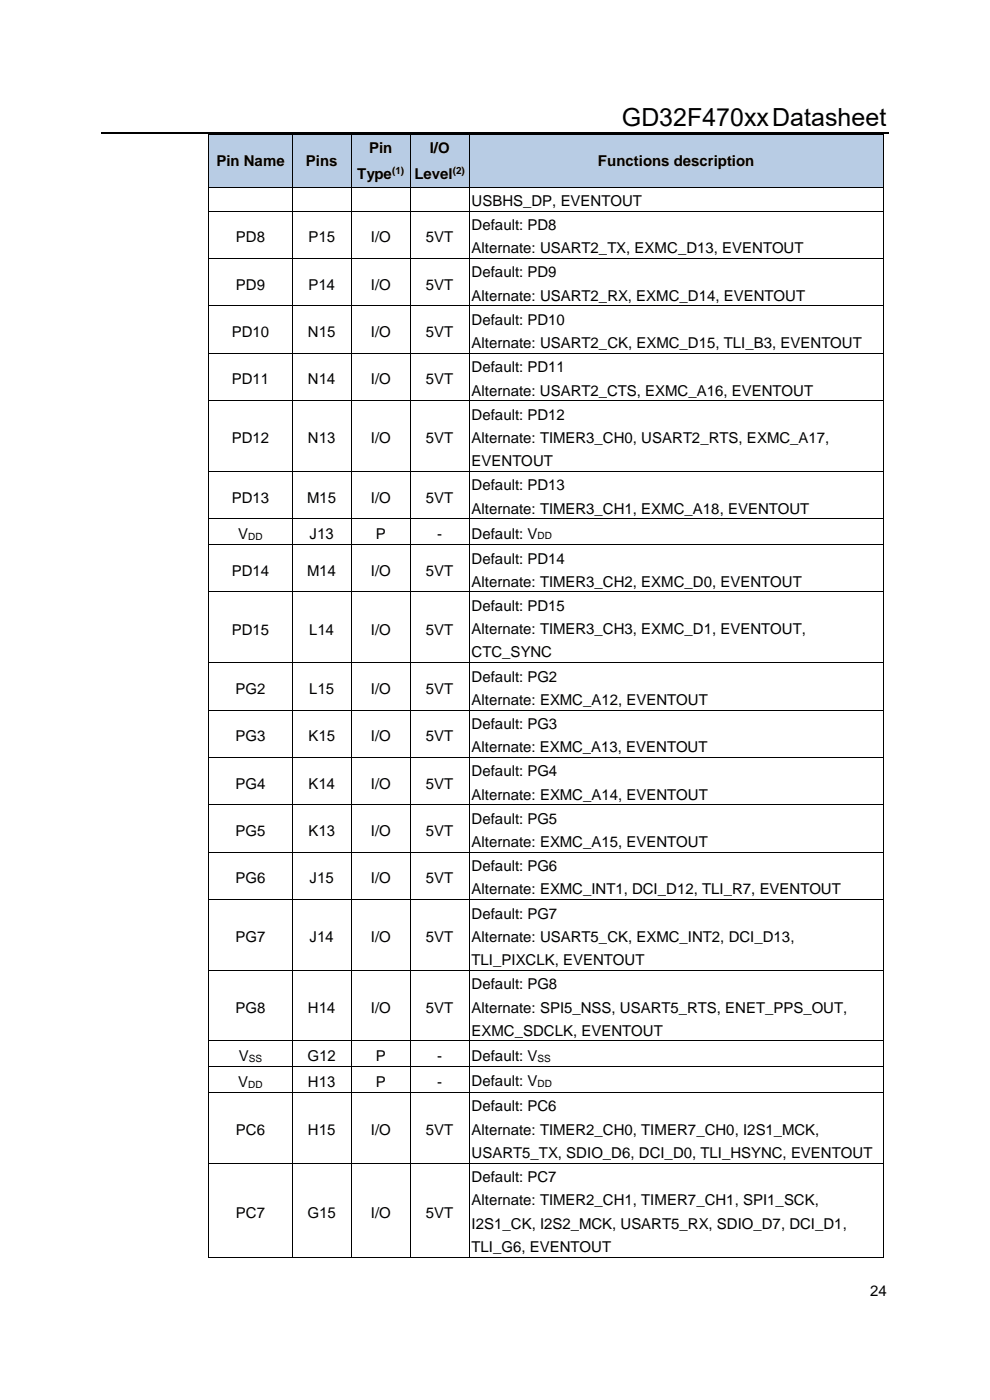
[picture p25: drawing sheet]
<svg xmlns="http://www.w3.org/2000/svg" width="210mm" height="297mm" viewBox="0 0 210 297" stroke-linecap="round" stroke-linejoin="round" font-family="sans-serif">
<defs><g id="words">
<text font-size="5.3" x="131.9" y="26.7">GD32F470xxDatasheet</text>
<g font-size="3.2">
<text x="45.9" y="35.2">Pin Name</text>
<text x="64.9" y="35.2">Pins</text>
<text x="78.3" y="32.5">Pin</text>
<text x="91.2" y="32.5">I/O</text>
<text x="126.9" y="35.2">Functions description</text>
<text x="75.8" y="38">Type</text>
<text x="87.9" y="38">Level</text>
<text x="100.1" y="43.7">USBHS_DP, EVENTOUT</text>
<text x="50" y="51.4">PD8</text>
<text x="65.4" y="51.4">P15</text>
<text x="78.7" y="51.4">I/O</text>
<text x="90.4" y="51.4">5VT</text>
<text x="100.1" y="48.8">Default: PD8</text>
<text x="100.1" y="53.7">Alternate: USART2_TX, EXMC_D13, EVENTOUT</text>
<text x="100.1" y="58.9">Default: PD9</text>
<text x="50" y="61.4">PD9</text>
<text x="65.4" y="61.4">P14</text>
<text x="78.7" y="61.4">I/O</text>
<text x="90.4" y="61.4">5VT</text>
<text x="100.1" y="63.8">Alternate: USART2_RX, EXMC_D14, EVENTOUT</text>
<text x="49.2" y="71.5">PD10</text>
<text x="65.3" y="71.5">N15</text>
<text x="78.7" y="71.5">I/O</text>
<text x="90.4" y="71.5">5VT</text>
<text x="100.1" y="68.9">Default: PD10</text>
<text x="100.1" y="73.8">Alternate: USART2_CK, EXMC_D15, TLI_B3, EVENTOUT</text>
<text x="49.2" y="81.5">PD11</text>
<text x="65.3" y="81.5">N14</text>
<text x="78.7" y="81.5">I/O</text>
<text x="90.4" y="81.5">5VT</text>
<text x="100.1" y="79">Default: PD11</text>
<text x="100.1" y="83.9">Alternate: USART2_CTS, EXMC_A16, EVENTOUT</text>
<text x="100.1" y="89">Default: PD12</text>
<text x="49.2" y="94.1">PD12</text>
<text x="65.3" y="94.1">N13</text>
<text x="78.7" y="94.1">I/O</text>
<text x="90.4" y="94.1">5VT</text>
<text x="100.1" y="94">Alternate: TIMER3_CH0, USART2_RTS, EXMC_A17,</text>
<text x="100.1" y="98.9">EVENTOUT</text>
<text x="49.2" y="106.6">PD13</text>
<text x="65.2" y="106.6">M15</text>
<text x="78.7" y="106.6">I/O</text>
<text x="90.4" y="106.6">5VT</text>
<text x="100.1" y="104">Default: PD13</text>
<text x="100.1" y="109">Alternate: TIMER3_CH1, EXMC_A18, EVENTOUT</text>
<text x="50.6" y="114.4">V</text>
<text x="65.7" y="114.4">J13</text>
<text x="79.7" y="114.4">P</text>
<text x="92.7" y="114.4">-</text>
<text x="100.1" y="114.3">Default: V</text>
<text x="100.1" y="119.6">Default: PD14</text>
<text x="49.2" y="122.1">PD14</text>
<text x="65.2" y="122.1">M14</text>
<text x="78.7" y="122.1">I/O</text>
<text x="90.4" y="122.1">5VT</text>
<text x="100.1" y="124.5">Alternate: TIMER3_CH2, EXMC_D0, EVENTOUT</text>
<text x="100.1" y="129.6">Default: PD15</text>
<text x="49.2" y="134.7">PD15</text>
<text x="65.6" y="134.7">L14</text>
<text x="78.7" y="134.7">I/O</text>
<text x="90.4" y="134.7">5VT</text>
<text x="100.1" y="134.6">Alternate: TIMER3_CH3, EXMC_D1, EVENTOUT,</text>
<text x="100.1" y="139.5">CTC_SYNC</text>
<text x="50" y="147.2">PG2</text>
<text x="65.6" y="147.2">L15</text>
<text x="78.7" y="147.2">I/O</text>
<text x="90.4" y="147.2">5VT</text>
<text x="100.1" y="144.6">Default: PG2</text>
<text x="100.1" y="149.5">Alternate: EXMC_A12, EVENTOUT</text>
<text x="100.1" y="154.7">Default: PG3</text>
<text x="50" y="157.3">PG3</text>
<text x="65.4" y="157.3">K15</text>
<text x="78.7" y="157.3">I/O</text>
<text x="90.4" y="157.3">5VT</text>
<text x="100.1" y="159.6">Alternate: EXMC_A13, EVENTOUT</text>
<text x="50" y="167.3">PG4</text>
<text x="65.4" y="167.3">K14</text>
<text x="78.7" y="167.3">I/O</text>
<text x="90.4" y="167.3">5VT</text>
<text x="100.1" y="164.7">Default: PG4</text>
<text x="100.1" y="169.7">Alternate: EXMC_A14, EVENTOUT</text>
<text x="50" y="177.4">PG5</text>
<text x="65.4" y="177.4">K13</text>
<text x="78.7" y="177.4">I/O</text>
<text x="90.4" y="177.4">5VT</text>
<text x="100.1" y="174.8">Default: PG5</text>
<text x="100.1" y="179.7">Alternate: EXMC_A15, EVENTOUT</text>
<text x="100.1" y="184.8">Default: PG6</text>
<text x="50" y="187.4">PG6</text>
<text x="65.7" y="187.4">J15</text>
<text x="78.7" y="187.4">I/O</text>
<text x="90.4" y="187.4">5VT</text>
<text x="100.1" y="189.8">Alternate: EXMC_INT1, DCI_D12, TLI_R7, EVENTOUT</text>
<text x="100.1" y="194.9">Default: PG7</text>
<text x="50" y="199.9">PG7</text>
<text x="65.7" y="199.9">J14</text>
<text x="78.7" y="199.9">I/O</text>
<text x="90.4" y="199.9">5VT</text>
<text x="100.1" y="199.8">Alternate: USART5_CK, EXMC_INT2, DCI_D13,</text>
<text x="100.1" y="204.7">TLI_PIXCLK, EVENTOUT</text>
<text x="100.1" y="209.9">Default: PG8</text>
<text x="50" y="214.9">PG8</text>
<text x="65.3" y="214.9">H14</text>
<text x="78.7" y="214.9">I/O</text>
<text x="90.4" y="214.9">5VT</text>
<text x="100.1" y="214.8">Alternate: SPI5_NSS, USART5_RTS, ENET_PPS_OUT,</text>
<text x="100.1" y="219.7">EXMC_SDCLK, EVENTOUT</text>
<text x="50.7" y="225.2">V</text>
<text x="65.2" y="225.2">G12</text>
<text x="79.7" y="225.2">P</text>
<text x="92.7" y="225.2">-</text>
<text x="100.1" y="225">Default: V</text>
<text x="50.6" y="230.6">V</text>
<text x="65.3" y="230.6">H13</text>
<text x="79.7" y="230.6">P</text>
<text x="92.7" y="230.6">-</text>
<text x="100.1" y="230.5">Default: V</text>
<text x="100.1" y="235.8">Default: PC6</text>
<text x="50" y="240.9">PC6</text>
<text x="65.3" y="240.9">H15</text>
<text x="78.7" y="240.9">I/O</text>
<text x="90.4" y="240.9">5VT</text>
<text x="100.1" y="240.7">Alternate: TIMER2_CH0, TIMER7_CH0, I2S1_MCK,</text>
<text x="100.1" y="245.7">USART5_TX, SDIO_D6, DCI_D0, TLI_HSYNC, EVENTOUT</text>
<text x="100.1" y="250.8">Default: PC7</text>
<text x="100.1" y="255.7">Alternate: TIMER2_CH1, TIMER7_CH1, SPI1_SCK,</text>
<text x="50" y="258.3">PC7</text>
<text x="65.2" y="258.3">G15</text>
<text x="78.7" y="258.3">I/O</text>
<text x="90.4" y="258.3">5VT</text>
<text x="100.1" y="260.7">I2S1_CK, I2S2_MCK, USART5_RX, SDIO_D7, DCI_D1,</text>
<text x="100.1" y="265.6">TLI_G6, EVENTOUT</text>
<text x="184.6" y="275">24</text>
</g>
<g font-size="2.1">
<text x="83.2" y="36.9">(1)</text>
<text x="96" y="36.9">(2)</text>
<text x="52.7" y="114.5">DD</text>
<text x="114" y="114.4">DD</text>
<text x="52.8" y="225.3">SS</text>
<text x="114" y="225.2">SS</text>
<text x="52.7" y="230.8">DD</text>
<text x="114" y="230.7">DD</text>
</g>
</g></defs>
<path d="M21.5 28.3h167.1" fill="none" stroke="#000" stroke-width=".25"/>
<g fill="#b8cce4">
<path d="M44.4 28.6h17.5v11h-17.5z" fill-rule="evenodd"/>
<path d="M44.8 31.3h16.7v5.5h-16.7z" fill-rule="evenodd"/>
<path d="M62.1 28.6h12.3v11h-12.3z" fill-rule="evenodd"/>
<path d="M62.5 31.3h11.5v5.5h-11.5z" fill-rule="evenodd"/>
<path d="M74.6 28.6h12.3v11h-12.3z" fill-rule="evenodd"/>
<path d="M75 28.6h11.5v5.5h-11.5z" fill-rule="evenodd"/>
<path d="M75 34.1h11.5v5.5h-11.5z" fill-rule="evenodd"/>
<path d="M87 28.6h12.5v11h-12.5z" fill-rule="evenodd"/>
<path d="M87.5 28.6h11.5v5.5h-11.5z" fill-rule="evenodd"/>
<path d="M87.5 34.1h11.5v5.5h-11.5z" fill-rule="evenodd"/>
<path d="M99.5 28.6h87.8v11h-87.8z" fill-rule="evenodd"/>
<path d="M100.1 31.3h86.8v5.5h-86.8z" fill-rule="evenodd"/>
</g>
<g fill="#000">
<path d="M44.2 28.4h.2v.2h-.2z" fill-rule="evenodd"/>
<path d="M44.2 28.4h.2v.2h-.2z" fill-rule="evenodd"/>
<path d="M44.2 39.6h.2v.2h-.2z" fill-rule="evenodd"/>
<path d="M61.9 28.4h.2v.2h-.2z" fill-rule="evenodd"/>
<path d="M61.9 39.6h.2v.2h-.2z" fill-rule="evenodd"/>
<path d="M74.4 28.4h.2v.2h-.2z" fill-rule="evenodd"/>
<path d="M74.4 39.6h.2v.2h-.2z" fill-rule="evenodd"/>
<path d="M87 28.4h.1v.2h-.1z" fill-rule="evenodd"/>
<path d="M87 39.6h.1v.2h-.1z" fill-rule="evenodd"/>
<path d="M99.5 28.4h.1v.2h-.1z" fill-rule="evenodd"/>
<path d="M99.5 39.6h.1v.2h-.1z" fill-rule="evenodd"/>
<path d="M187.3 28.4h.1v.2h-.1z" fill-rule="evenodd"/>
<path d="M187.3 28.4h.1v.2h-.1z" fill-rule="evenodd"/>
<path d="M187.3 39.6h.1v.2h-.1z" fill-rule="evenodd"/>
<path d="M44.2 44.7h.2v.2h-.2z" fill-rule="evenodd"/>
<path d="M44.2 54.7h.2v.2h-.2z" fill-rule="evenodd"/>
<path d="M61.9 44.7h.2v.2h-.2z" fill-rule="evenodd"/>
<path d="M61.9 54.7h.2v.2h-.2z" fill-rule="evenodd"/>
<path d="M74.4 44.7h.2v.2h-.2z" fill-rule="evenodd"/>
<path d="M74.4 54.7h.2v.2h-.2z" fill-rule="evenodd"/>
<path d="M87 44.7h.1v.2h-.1z" fill-rule="evenodd"/>
<path d="M87 54.7h.1v.2h-.1z" fill-rule="evenodd"/>
<path d="M99.5 44.7h.1v.2h-.1z" fill-rule="evenodd"/>
<path d="M99.5 54.7h.1v.2h-.1z" fill-rule="evenodd"/>
<path d="M187.3 44.7h.1v.2h-.1z" fill-rule="evenodd"/>
<path d="M187.3 54.7h.1v.2h-.1z" fill-rule="evenodd"/>
<path d="M44.2 64.8h.2v.2h-.2z" fill-rule="evenodd"/>
<path d="M44.2 74.9h.2v.1h-.2z" fill-rule="evenodd"/>
<path d="M61.9 64.8h.2v.2h-.2z" fill-rule="evenodd"/>
<path d="M61.9 74.9h.2v.1h-.2z" fill-rule="evenodd"/>
<path d="M74.4 64.8h.2v.2h-.2z" fill-rule="evenodd"/>
<path d="M74.4 74.9h.2v.1h-.2z" fill-rule="evenodd"/>
<path d="M87 64.8h.1v.2h-.1z" fill-rule="evenodd"/>
<path d="M87 74.9h.1v.1h-.1z" fill-rule="evenodd"/>
<path d="M99.5 64.8h.1v.2h-.1z" fill-rule="evenodd"/>
<path d="M99.5 74.9h.1v.1h-.1z" fill-rule="evenodd"/>
<path d="M187.3 64.8h.1v.2h-.1z" fill-rule="evenodd"/>
<path d="M187.3 74.9h.1v.1h-.1z" fill-rule="evenodd"/>
<path d="M44.2 84.9h.2v.2h-.2z" fill-rule="evenodd"/>
<path d="M61.9 84.9h.2v.2h-.2z" fill-rule="evenodd"/>
<path d="M74.4 84.9h.2v.2h-.2z" fill-rule="evenodd"/>
<path d="M87 84.9h.1v.2h-.1z" fill-rule="evenodd"/>
<path d="M99.5 84.9h.1v.2h-.1z" fill-rule="evenodd"/>
<path d="M187.3 84.9h.1v.2h-.1z" fill-rule="evenodd"/>
<path d="M44.2 99.9h.2v.2h-.2z" fill-rule="evenodd"/>
<path d="M44.2 110h.2v.1h-.2z" fill-rule="evenodd"/>
<path d="M44.2 115.4h.2v.2h-.2z" fill-rule="evenodd"/>
<path d="M61.9 99.9h.2v.2h-.2z" fill-rule="evenodd"/>
<path d="M61.9 110h.2v.1h-.2z" fill-rule="evenodd"/>
<path d="M61.9 115.4h.2v.2h-.2z" fill-rule="evenodd"/>
<path d="M74.4 99.9h.2v.2h-.2z" fill-rule="evenodd"/>
<path d="M74.4 110h.2v.1h-.2z" fill-rule="evenodd"/>
<path d="M74.4 115.4h.2v.2h-.2z" fill-rule="evenodd"/>
<path d="M87 99.9h.1v.2h-.1z" fill-rule="evenodd"/>
<path d="M87 110h.1v.1h-.1z" fill-rule="evenodd"/>
<path d="M87 115.4h.1v.2h-.1z" fill-rule="evenodd"/>
<path d="M99.5 99.9h.1v.2h-.1z" fill-rule="evenodd"/>
<path d="M99.5 110h.1v.1h-.1z" fill-rule="evenodd"/>
<path d="M99.5 115.4h.1v.2h-.1z" fill-rule="evenodd"/>
<path d="M187.3 99.9h.1v.2h-.1z" fill-rule="evenodd"/>
<path d="M187.3 110h.1v.1h-.1z" fill-rule="evenodd"/>
<path d="M187.3 115.4h.1v.2h-.1z" fill-rule="evenodd"/>
<path d="M44.2 125.5h.2v.2h-.2z" fill-rule="evenodd"/>
<path d="M61.9 125.5h.2v.2h-.2z" fill-rule="evenodd"/>
<path d="M74.4 125.5h.2v.2h-.2z" fill-rule="evenodd"/>
<path d="M87 125.5h.1v.2h-.1z" fill-rule="evenodd"/>
<path d="M99.5 125.5h.1v.2h-.1z" fill-rule="evenodd"/>
<path d="M187.3 125.5h.1v.2h-.1z" fill-rule="evenodd"/>
<path d="M44.2 140.5h.2v.1h-.2z" fill-rule="evenodd"/>
<path d="M44.2 150.6h.2v.1h-.2z" fill-rule="evenodd"/>
<path d="M61.9 140.5h.2v.1h-.2z" fill-rule="evenodd"/>
<path d="M61.9 150.6h.2v.1h-.2z" fill-rule="evenodd"/>
<path d="M74.4 140.5h.2v.1h-.2z" fill-rule="evenodd"/>
<path d="M74.4 150.6h.2v.1h-.2z" fill-rule="evenodd"/>
<path d="M87 140.5h.1v.1h-.1z" fill-rule="evenodd"/>
<path d="M87 150.6h.1v.1h-.1z" fill-rule="evenodd"/>
<path d="M99.5 140.5h.1v.1h-.1z" fill-rule="evenodd"/>
<path d="M99.5 150.6h.1v.1h-.1z" fill-rule="evenodd"/>
<path d="M187.3 140.5h.1v.1h-.1z" fill-rule="evenodd"/>
<path d="M187.3 150.6h.1v.1h-.1z" fill-rule="evenodd"/>
<path d="M44.2 160.6h.2v.2h-.2z" fill-rule="evenodd"/>
<path d="M44.2 170.7h.2v.1h-.2z" fill-rule="evenodd"/>
<path d="M61.9 160.6h.2v.2h-.2z" fill-rule="evenodd"/>
<path d="M61.9 170.7h.2v.1h-.2z" fill-rule="evenodd"/>
<path d="M74.4 160.6h.2v.2h-.2z" fill-rule="evenodd"/>
<path d="M74.4 170.7h.2v.1h-.2z" fill-rule="evenodd"/>
<path d="M87 160.6h.1v.2h-.1z" fill-rule="evenodd"/>
<path d="M87 170.7h.1v.1h-.1z" fill-rule="evenodd"/>
<path d="M99.5 160.6h.1v.2h-.1z" fill-rule="evenodd"/>
<path d="M99.5 170.7h.1v.1h-.1z" fill-rule="evenodd"/>
<path d="M187.3 160.6h.1v.2h-.1z" fill-rule="evenodd"/>
<path d="M187.3 170.7h.1v.1h-.1z" fill-rule="evenodd"/>
<path d="M44.2 180.7h.2v.2h-.2z" fill-rule="evenodd"/>
<path d="M44.2 190.8h.2v.1h-.2z" fill-rule="evenodd"/>
<path d="M61.9 180.7h.2v.2h-.2z" fill-rule="evenodd"/>
<path d="M61.9 190.8h.2v.1h-.2z" fill-rule="evenodd"/>
<path d="M74.4 180.7h.2v.2h-.2z" fill-rule="evenodd"/>
<path d="M74.4 190.8h.2v.1h-.2z" fill-rule="evenodd"/>
<path d="M87 180.7h.1v.2h-.1z" fill-rule="evenodd"/>
<path d="M87 190.8h.1v.1h-.1z" fill-rule="evenodd"/>
<path d="M99.5 180.7h.1v.2h-.1z" fill-rule="evenodd"/>
<path d="M99.5 190.8h.1v.1h-.1z" fill-rule="evenodd"/>
<path d="M187.3 180.7h.1v.2h-.1z" fill-rule="evenodd"/>
<path d="M187.3 190.8h.1v.1h-.1z" fill-rule="evenodd"/>
<path d="M44.2 205.8h.2v.1h-.2z" fill-rule="evenodd"/>
<path d="M61.9 205.8h.2v.1h-.2z" fill-rule="evenodd"/>
<path d="M74.4 205.8h.2v.1h-.2z" fill-rule="evenodd"/>
<path d="M87 205.8h.1v.1h-.1z" fill-rule="evenodd"/>
<path d="M99.5 205.8h.1v.1h-.1z" fill-rule="evenodd"/>
<path d="M187.3 205.8h.1v.1h-.1z" fill-rule="evenodd"/>
<path d="M44.2 220.8h.2v.1h-.2z" fill-rule="evenodd"/>
<path d="M44.2 226.2h.2v.2h-.2z" fill-rule="evenodd"/>
<path d="M44.2 231.7h.2v.2h-.2z" fill-rule="evenodd"/>
<path d="M61.9 220.8h.2v.1h-.2z" fill-rule="evenodd"/>
<path d="M61.9 226.2h.2v.2h-.2z" fill-rule="evenodd"/>
<path d="M61.9 231.7h.2v.2h-.2z" fill-rule="evenodd"/>
<path d="M74.4 220.8h.2v.1h-.2z" fill-rule="evenodd"/>
<path d="M74.4 226.2h.2v.2h-.2z" fill-rule="evenodd"/>
<path d="M74.4 231.7h.2v.2h-.2z" fill-rule="evenodd"/>
<path d="M87 220.8h.1v.1h-.1z" fill-rule="evenodd"/>
<path d="M87 226.2h.1v.2h-.1z" fill-rule="evenodd"/>
<path d="M87 231.7h.1v.2h-.1z" fill-rule="evenodd"/>
<path d="M99.5 220.8h.1v.1h-.1z" fill-rule="evenodd"/>
<path d="M99.5 226.2h.1v.2h-.1z" fill-rule="evenodd"/>
<path d="M99.5 231.7h.1v.2h-.1z" fill-rule="evenodd"/>
<path d="M187.3 220.8h.1v.1h-.1z" fill-rule="evenodd"/>
<path d="M187.3 226.2h.1v.2h-.1z" fill-rule="evenodd"/>
<path d="M187.3 231.7h.1v.2h-.1z" fill-rule="evenodd"/>
<path d="M44.2 246.7h.2v.1h-.2z" fill-rule="evenodd"/>
<path d="M61.9 246.7h.2v.1h-.2z" fill-rule="evenodd"/>
<path d="M74.4 246.7h.2v.1h-.2z" fill-rule="evenodd"/>
<path d="M87 246.7h.1v.1h-.1z" fill-rule="evenodd"/>
<path d="M99.5 246.7h.1v.1h-.1z" fill-rule="evenodd"/>
<path d="M187.3 246.7h.1v.1h-.1z" fill-rule="evenodd"/>
<path d="M44.2 266.6h.2v.2h-.2z" fill-rule="evenodd"/>
<path d="M44.2 266.6h.2v.2h-.2z" fill-rule="evenodd"/>
<path d="M61.9 266.6h.2v.2h-.2z" fill-rule="evenodd"/>
<path d="M74.4 266.6h.2v.2h-.2z" fill-rule="evenodd"/>
<path d="M87 266.6h.1v.2h-.1z" fill-rule="evenodd"/>
<path d="M99.5 266.6h.1v.2h-.1z" fill-rule="evenodd"/>
<path d="M187.3 266.6h.1v.2h-.1z" fill-rule="evenodd"/>
<path d="M187.3 266.6h.1v.2h-.1z" fill-rule="evenodd"/>
</g>
<g fill="none" stroke="#000" stroke-width=".21">
<path d="M44.3 28.6v11M44.3 39.8v4.9M44.4 28.5h17.5M44.4 39.7h17.5M62 28.6v11M62 39.8v4.9M62.1 28.5h12.3M62.1 39.7h12.3M74.5 28.6v11M74.5 39.8v4.9M74.6 28.5h12.4M74.6 39.7h12.4"/>
<path d="M87.1 28.6v11M87.1 39.8v4.9M87.1 28.5h12.4M87.1 39.7h12.4M99.5 28.6v11M99.5 39.8v4.9M99.6 28.5h87.7M99.6 39.7h87.7M187.4 28.6v11M187.4 39.8v4.9M44.3 44.9v9.8M44.3 54.9v9.9"/>
<path d="M44.4 44.8h17.5M44.4 54.8h17.5M62 44.9v9.8M62 54.9v9.9M62.1 44.8h12.3M62.1 54.8h12.3M74.5 44.9v9.8M74.5 54.9v9.9M74.6 44.8h12.4M74.6 54.8h12.4M87.1 44.9v9.8M87.1 54.9v9.9"/>
<path d="M87.1 44.8h12.4M87.1 54.8h12.4M99.5 44.9v9.8M99.5 54.9v9.9M99.6 44.8h87.7M99.6 54.8h87.7M187.4 44.9v9.8M187.4 54.9v9.9M44.3 65v9.9M44.3 75v9.9M44.4 64.9h17.5M44.4 74.9h17.5"/>
<path d="M62 65v9.9M62 75v9.9M62.1 64.9h12.3M62.1 74.9h12.3M74.5 65v9.9M74.5 75v9.9M74.6 64.9h12.4M74.6 74.9h12.4M87.1 65v9.9M87.1 75v9.9M87.1 64.9h12.4M87.1 74.9h12.4"/>
<path d="M99.5 65v9.9M99.5 75v9.9M99.6 64.9h87.7M99.6 74.9h87.7M187.4 65v9.9M187.4 75v9.9M44.3 85.1v14.8M44.4 85h17.5M62 85.1v14.8M62.1 85h12.3M74.5 85.1v14.8M74.6 85h12.4"/>
<path d="M87.1 85.1v14.8M87.1 85h12.4M99.5 85.1v14.8M99.6 85h87.7M187.4 85.1v14.8M44.3 100.1v9.9M44.3 110.1v5.3M44.3 115.6v9.9M44.4 100h17.5M44.4 110h17.5M44.4 115.5h17.5M62 100.1v9.9"/>
<path d="M62 110.1v5.3M62 115.6v9.9M62.1 100h12.3M62.1 110h12.3M62.1 115.5h12.3M74.5 100.1v9.9M74.5 110.1v5.3M74.5 115.6v9.9M74.6 100h12.4M74.6 110h12.4M74.6 115.5h12.4M87.1 100.1v9.9"/>
<path d="M87.1 110.1v5.3M87.1 115.6v9.9M87.1 100h12.4M87.1 110h12.4M87.1 115.5h12.4M99.5 100.1v9.9M99.5 110.1v5.3M99.5 115.6v9.9M99.6 100h87.7M99.6 110h87.7M99.6 115.5h87.7M187.4 100.1v9.9"/>
<path d="M187.4 110.1v5.3M187.4 115.6v9.9M44.3 125.7v14.8M44.4 125.6h17.5M62 125.7v14.8M62.1 125.6h12.3M74.5 125.7v14.8M74.6 125.6h12.4M87.1 125.7v14.8M87.1 125.6h12.4M99.5 125.7v14.8M99.6 125.6h87.7"/>
<path d="M187.4 125.7v14.8M44.3 140.6v10M44.3 150.7v9.9M44.4 140.6h17.5M44.4 150.6h17.5M62 140.6v10M62 150.7v9.9M62.1 140.6h12.3M62.1 150.6h12.3M74.5 140.6v10M74.5 150.7v9.9M74.6 140.6h12.4"/>
<path d="M74.6 150.6h12.4M87.1 140.6v10M87.1 150.7v9.9M87.1 140.6h12.4M87.1 150.6h12.4M99.5 140.6v10M99.5 150.7v9.9M99.6 140.6h87.7M99.6 150.6h87.7M187.4 140.6v10M187.4 150.7v9.9M44.3 160.8v9.9"/>
<path d="M44.3 170.8v9.9M44.4 160.7h17.5M44.4 170.8h17.5M62 160.8v9.9M62 170.8v9.9M62.1 160.7h12.3M62.1 170.8h12.3M74.5 160.8v9.9M74.5 170.8v9.9M74.6 160.7h12.4M74.6 170.8h12.4M87.1 160.8v9.9"/>
<path d="M87.1 170.8v9.9M87.1 160.7h12.4M87.1 170.8h12.4M99.5 160.8v9.9M99.5 170.8v9.9M99.6 160.7h87.7M99.6 170.8h87.7M187.4 160.8v9.9M187.4 170.8v9.9M44.3 180.9v9.9M44.3 190.9v14.9M44.4 180.8h17.5"/>
<path d="M44.4 190.9h17.5M62 180.9v9.9M62 190.9v14.9M62.1 180.8h12.3M62.1 190.9h12.3M74.5 180.9v9.9M74.5 190.9v14.9M74.6 180.8h12.4M74.6 190.9h12.4M87.1 180.9v9.9M87.1 190.9v14.9M87.1 180.8h12.4"/>
<path d="M87.1 190.9h12.4M99.5 180.9v9.9M99.5 190.9v14.9M99.6 180.8h87.7M99.6 190.9h87.7M187.4 180.9v9.9M187.4 190.9v14.9M44.3 205.9v14.9M44.4 205.8h17.5M62 205.9v14.9M62.1 205.8h12.3M74.5 205.9v14.9"/>
<path d="M74.6 205.8h12.4M87.1 205.9v14.9M87.1 205.8h12.4M99.5 205.9v14.9M99.6 205.8h87.7M187.4 205.9v14.9M44.3 220.9v5.3M44.3 226.4v5.3M44.3 231.9v14.8M44.4 220.8h17.5M44.4 226.3h17.5M44.4 231.8h17.5"/>
<path d="M62 220.9v5.3M62 226.4v5.3M62 231.9v14.8M62.1 220.8h12.3M62.1 226.3h12.3M62.1 231.8h12.3M74.5 220.9v5.3M74.5 226.4v5.3M74.5 231.9v14.8M74.6 220.8h12.4M74.6 226.3h12.4M74.6 231.8h12.4"/>
<path d="M87.1 220.9v5.3M87.1 226.4v5.3M87.1 231.9v14.8M87.1 220.8h12.4M87.1 226.3h12.4M87.1 231.8h12.4M99.5 220.9v5.3M99.5 226.4v5.3M99.5 231.9v14.8M99.6 220.8h87.7M99.6 226.3h87.7M99.6 231.8h87.7"/>
<path d="M187.4 220.9v5.3M187.4 226.4v5.3M187.4 231.9v14.8M44.3 246.8v19.8M44.4 246.8h17.5M62 246.8v19.8M62.1 246.8h12.3M74.5 246.8v19.8M74.6 246.8h12.4M87.1 246.8v19.8M87.1 246.8h12.4M99.5 246.8v19.8"/>
<path d="M99.6 246.8h87.7M187.4 246.8v19.8M44.4 266.7h17.5M62.1 266.7h12.3M74.6 266.7h12.4M87.1 266.7h12.4M99.6 266.7h87.7"/>
</g>
<use href="#words"/>
</svg>
